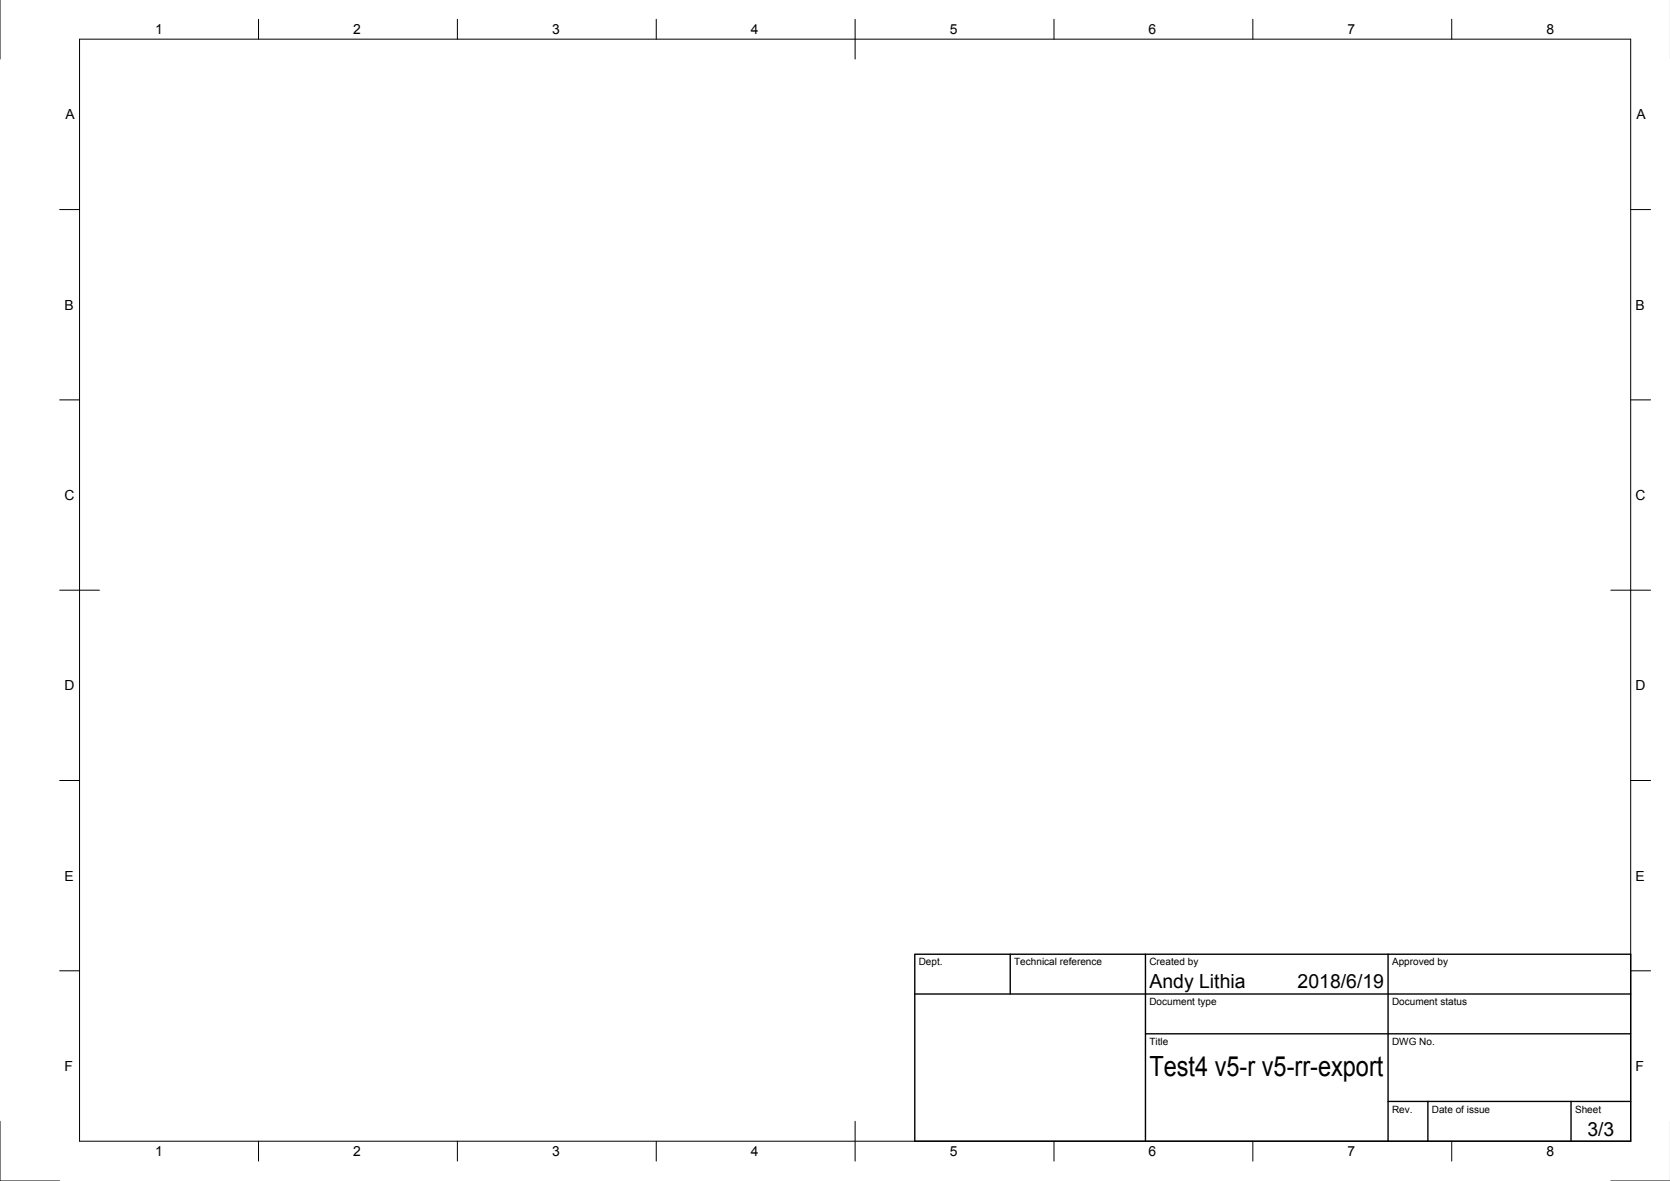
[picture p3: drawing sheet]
<svg xmlns="http://www.w3.org/2000/svg" width="420mm" height="297mm" viewBox="0 0 420 297" stroke-linecap="round" stroke-linejoin="round" font-family="sans-serif">
<defs><g id="words">
<text font-size="7" x="289.2" y="270.5">Test4 v5-r v5-rr-export</text>
<g font-size="4.9">
<text x="289.2" y="248.5">Andy Lithia</text>
<text x="326.5" y="248.5">2018/6/19</text>
<text x="399.4" y="285.7">3/3</text>
</g>
<g font-size="3.5">
<text x="39" y="8.6">1</text>
<text x="88.9" y="8.6">2</text>
<text x="138.9" y="8.6">3</text>
<text x="188.9" y="8.6">4</text>
<text x="239" y="8.6">5</text>
<text x="288.9" y="8.6">6</text>
<text x="339" y="8.6">7</text>
<text x="389.1" y="8.6">8</text>
<text x="16.4" y="30">A</text>
<text x="411.7" y="30">A</text>
<text x="16.2" y="77.9">B</text>
<text x="411.5" y="77.9">B</text>
<text x="16.3" y="125.8">C</text>
<text x="411.5" y="125.8">C</text>
<text x="16.2" y="173.6">D</text>
<text x="411.5" y="173.6">D</text>
<text x="16.3" y="221.5">E</text>
<text x="411.5" y="221.5">E</text>
<text x="16.3" y="269.4">F</text>
<text x="411.5" y="269.4">F</text>
<text x="39" y="290.8">1</text>
<text x="88.9" y="290.8">2</text>
<text x="138.9" y="290.8">3</text>
<text x="188.9" y="290.8">4</text>
<text x="239" y="290.8">5</text>
<text x="288.9" y="290.8">6</text>
<text x="339" y="290.8">7</text>
<text x="389.1" y="290.8">8</text>
</g>
<g font-size="2.5">
<text x="231.2" y="242.8">Dept.</text>
<text x="255.2" y="242.8">Technical reference</text>
<text x="289.2" y="242.8">Created by</text>
<text x="350.2" y="242.8">Approved by</text>
<text x="289.2" y="252.8">Document type</text>
<text x="350.2" y="252.8">Document status</text>
<text x="289.2" y="262.8">Title</text>
<text x="350.2" y="262.8">DWG No.</text>
<text x="350.2" y="279.8">Rev.</text>
<text x="360.2" y="279.8">Date of issue</text>
<text x="396.3" y="279.8">Sheet</text>
</g>
</g></defs>
<!-- layer: Border -->
<g fill="none" stroke="#000" stroke-width=".25">
<path d="M0 -.1v15M20 9.9h390.3v277.1h-390.3zM65 4.8v5.1M115.1 4.8v5.1M165.1 4.8v5.1M215.1 4.8v10.1M265.2 4.8v5.1M315.2 4.8v5.1M365.2 4.8v5.1M15 52.7h5M410.3 52.7h5M15 100.6h5"/>
<path d="M410.3 100.6h5M15 148.4h10M405.3 148.4h10M15 196.3h5M410.3 196.3h5M15 244.2h5M410.3 244.2h5M0 282v15h15M65 287v5M115.1 287v5M165.1 287v5M215.1 282v10"/>
<path d="M265.2 287v5M315.2 287v5M365.2 287v5M405.3 297h14.9"/>
</g>
<!-- layer: TitleBlock -->
<path d="M230.2 240h180.1v47h-180.1zM230.2 250h180.1M254.2 240v10M288.2 240v47M349.2 240v47M288.2 260h122.1M349.2 277h61.1M359.2 277v10M395.3 277v10" fill="none" stroke="#000" stroke-width=".35"/>
<use href="#words"/>
</svg>
